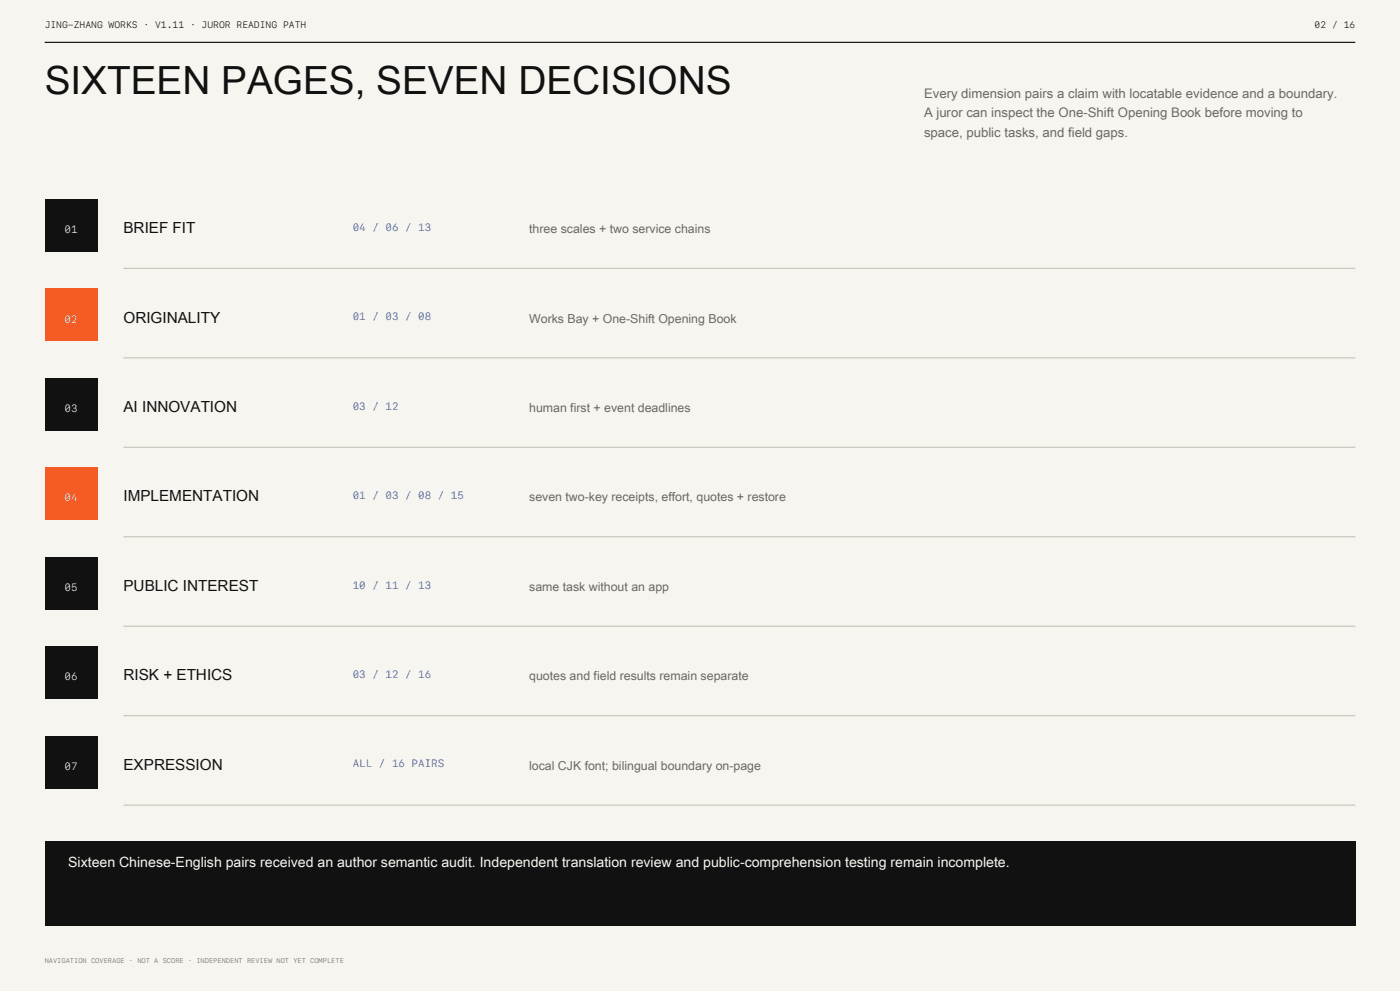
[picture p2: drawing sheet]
<svg xmlns="http://www.w3.org/2000/svg" width="420mm" height="297mm" viewBox="0 0 420 297" stroke-linecap="round" stroke-linejoin="round" font-family="sans-serif">
<defs><g id="words">
<text font-size="11.6" fill="#111" x="13.4" y="28.2">SIXTEEN PAGES, SEVEN DECISIONS</text>
<g font-size="4.6" fill="#111">
<text x="37" y="69.8">BRIEF FIT</text>
<text x="37" y="96.7">ORIGINALITY</text>
<text x="37" y="123.5">AI INNOVATION</text>
<text x="37" y="150.3">IMPLEMENTATION</text>
<text x="37" y="177.1">PUBLIC INTEREST</text>
<text x="37" y="203.9">RISK + ETHICS</text>
<text x="37" y="230.7">EXPRESSION</text>
</g>
<text font-size="4.2" fill="#f7f5ef" x="20.5" y="260">Sixteen Chinese-English pairs received an author semantic audit. Independent translation review and public-comprehension testing remain incomplete.</text>
<g font-size="4" fill="#6a6965">
<text x="277.2" y="29.3">Every dimension pairs a claim with locatable evidence and a boundary.</text>
<text x="277.2" y="35.1">A juror can inspect the One-Shift Opening Book before moving to</text>
<text x="277.2" y="40.9">space, public tasks, and field gaps.</text>
</g>
<g font-size="3.7" fill="#6a6965">
<text x="158.7" y="69.8">three scales + two service chains</text>
<text x="158.7" y="96.7">Works Bay + One-Shift Opening Book</text>
<text x="158.7" y="123.5">human first + event deadlines</text>
<text x="158.7" y="150.3">seven two-key receipts, effort, quotes + restore</text>
<text x="158.7" y="177.1">same task without an app</text>
<text x="158.7" y="203.9">quotes and field results remain separate</text>
<text x="158.7" y="230.7">local CJK font; bilingual boundary on-page</text>
</g>
<g font-size="3.2" fill="#f7f5ef">
<text x="19.4" y="69.8">01</text>
<text x="19.4" y="96.7">02</text>
<text x="19.4" y="123.5">03</text>
<text x="19.4" y="150.3">04</text>
<text x="19.4" y="177.1">05</text>
<text x="19.4" y="203.9">06</text>
<text x="19.4" y="230.7">07</text>
</g>
<g font-size="3.2" fill="#1547c7">
<text x="105.8" y="69.1">04 / 06 / 13</text>
<text x="105.8" y="96">01 / 03 / 08</text>
<text x="105.8" y="122.8">03 / 12</text>
<text x="105.8" y="149.6">01 / 03 / 08 / 15</text>
<text x="105.8" y="176.4">10 / 11 / 13</text>
<text x="105.8" y="203.2">03 / 12 / 16</text>
<text x="105.8" y="230">ALL / 16 PAIRS</text>
</g>
<g font-size="2.8" fill="#111">
<text x="13.4" y="8.5">JING-ZHANG WORKS · V1.11 · JUROR READING PATH</text>
<text x="394.4" y="8.5">02 / 16</text>
</g>
<text font-size="2" fill="#6a6965" x="13.4" y="288.5">NAVIGATION COVERAGE · NOT A SCORE · INDEPENDENT REVIEW NOT YET COMPLETE</text>
</g></defs>
<path d="M0 0h420v297h-420z" fill-rule="evenodd" fill="#f7f5ef"/>
<path d="M13.4 12.7h393.2" fill="none" stroke="#111" stroke-width=".35"/>
<path d="M13.4 59.6h15.9v15.9h-15.9z" fill-rule="evenodd" fill="#111"/>
<path d="M37 80.4h369.6" fill="none" stroke="#c9c5bb" stroke-width=".35"/>
<path d="M13.4 86.4h15.9v15.9h-15.9z" fill-rule="evenodd" fill="#f45b25"/>
<path d="M37 107.2h369.6" fill="none" stroke="#c9c5bb" stroke-width=".35"/>
<path d="M13.4 113.2h15.9v15.9h-15.9z" fill-rule="evenodd" fill="#111"/>
<path d="M37 134.1h369.6" fill="none" stroke="#c9c5bb" stroke-width=".35"/>
<path d="M13.4 140.1h15.9v15.8h-15.9z" fill-rule="evenodd" fill="#f45b25"/>
<path d="M37 160.9h369.6" fill="none" stroke="#c9c5bb" stroke-width=".35"/>
<path d="M13.4 166.9h15.9v15.8h-15.9z" fill-rule="evenodd" fill="#111"/>
<path d="M37 187.7h369.6" fill="none" stroke="#c9c5bb" stroke-width=".35"/>
<path d="M13.4 193.7h15.9v15.8h-15.9z" fill-rule="evenodd" fill="#111"/>
<path d="M37 214.5h369.6" fill="none" stroke="#c9c5bb" stroke-width=".35"/>
<path d="M13.4 220.5h15.9v15.9h-15.9z" fill-rule="evenodd" fill="#111"/>
<path d="M37 241.3h369.6" fill="none" stroke="#c9c5bb" stroke-width=".35"/>
<path d="M13.4 252.2h393.2v25.4h-393.2z" fill-rule="evenodd" fill="#111"/>
<use href="#words"/>
</svg>
